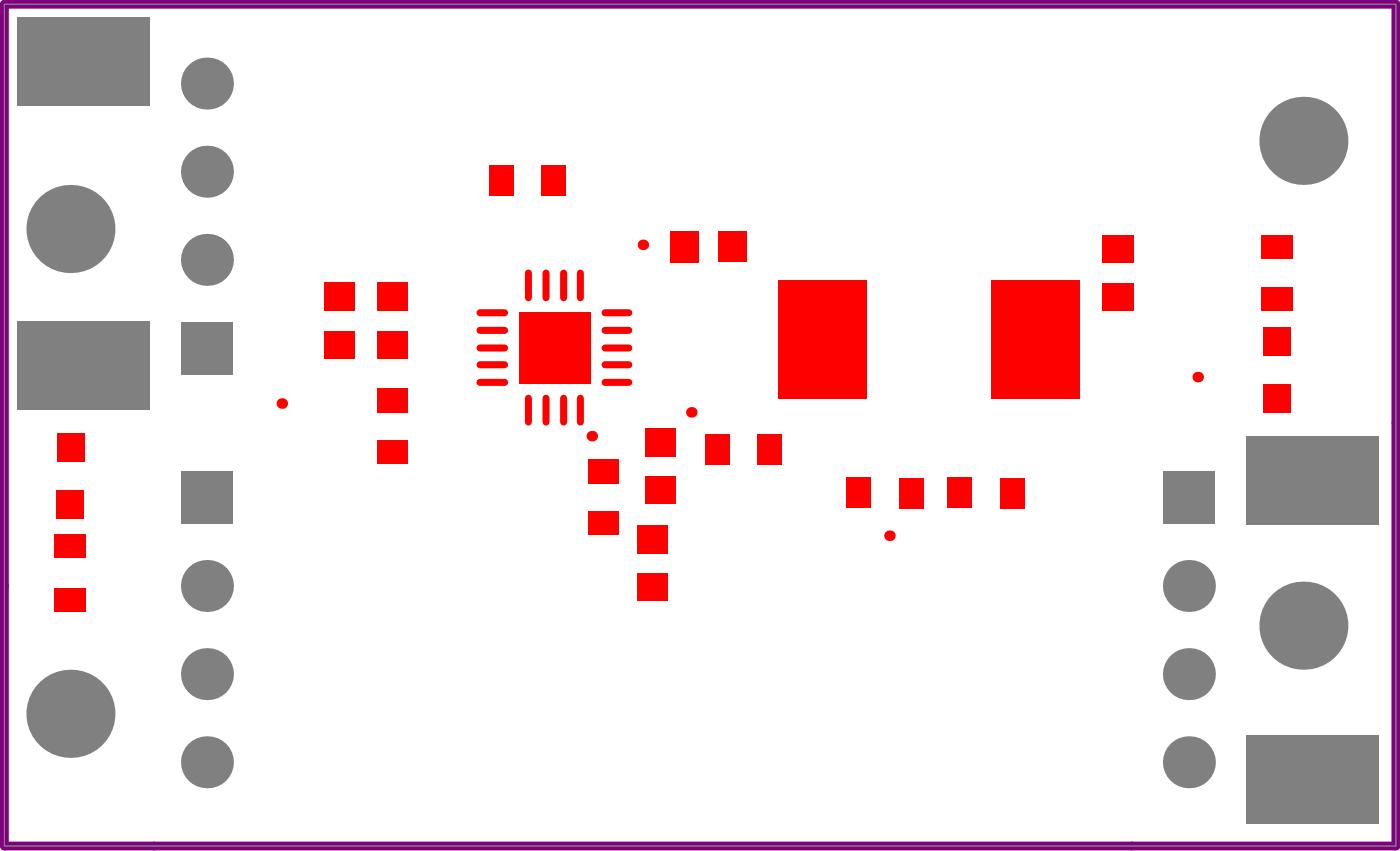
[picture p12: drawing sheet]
<svg xmlns="http://www.w3.org/2000/svg" width="67mm" height="41mm" viewBox="0 0 67 41" stroke-linecap="round" stroke-linejoin="round" font-family="sans-serif">
<path d="M.2 .2h67v40.5h-67z" fill="none" stroke="#808080" stroke-width=".05"/>
<path d="M.2 .2h67v40.5h-67z" fill="none" stroke="#800080" stroke-width=".42"/>
<g fill="#808080">
<path d="M8.7 22.7h2.5v2.5h-2.5z" fill-rule="evenodd"/>
<path d="M56 22.7h2.5v2.5h-2.5z" fill-rule="evenodd"/>
<path d="M8.7 15.5h2.5v2.5h-2.5z" fill-rule="evenodd"/>
<path d="M60 35.4h6.3v4.2h-6.3z" fill-rule="evenodd"/>
<path d="M60 21h6.3v4.2h-6.3z" fill-rule="evenodd"/>
<path d="M.8 15.5h6.4v4.2h-6.4z" fill-rule="evenodd"/>
<path d="M.8 .8h6.4v4.3h-6.4z" fill-rule="evenodd"/>
</g>
<g fill="#808080">
<circle cx="10" cy="4" r="1.25"/>
<circle cx="10" cy="32.4" r="1.25"/>
<circle cx="10" cy="28.2" r="1.25"/>
<circle cx="10" cy="12.5" r="1.25"/>
<circle cx="10" cy="8.3" r="1.25"/>
<circle cx="57.2" cy="28.2" r="1.25"/>
<circle cx="57.2" cy="32.4" r="1.25"/>
<circle cx="62.7" cy="30.1" r="2.12"/>
<circle cx="62.7" cy="6.8" r="2.12"/>
<circle cx="10" cy="36.7" r="1.25"/>
<circle cx="57.2" cy="36.7" r="1.25"/>
<circle cx="3.4" cy="34.3" r="2.12"/>
<circle cx="3.4" cy="11" r="2.12"/>
</g>
<g fill="#f00">
<path d="M18.1 15.9h1.5v1.3h-1.5z" fill-rule="evenodd"/>
<path d="M18.1 13.6h1.5v1.4h-1.5z" fill-rule="evenodd"/>
</g>
<path d="M25.4 13.1v1.2M26.3 13.1v1.2" fill="none" stroke="#f00" stroke-width=".34"/>
<circle cx="28.5" cy="21" r=".25" fill="#f00"/>
<path d="M27.1 13.1v1.2M27.9 13.1v1.2" fill="none" stroke="#f00" stroke-width=".34"/>
<g fill="#f00">
<path d="M30.6 27.6h1.5v1.3h-1.5z" fill-rule="evenodd"/>
<path d="M31.1 22.9h1.5v1.3h-1.5z" fill-rule="evenodd"/>
<path d="M31.1 20.6h1.5v1.3h-1.5z" fill-rule="evenodd"/>
<path d="M40.7 23h1.2v1.4h-1.2z" fill-rule="evenodd"/>
<path d="M45.6 23h1.2v1.4h-1.2z" fill-rule="evenodd"/>
<path d="M48.2 23h1.1v1.5h-1.1z" fill-rule="evenodd"/>
<path d="M18.1 21.2h1.5v1.1h-1.5z" fill-rule="evenodd"/>
<path d="M18.1 18.7h1.5v1.2h-1.5z" fill-rule="evenodd"/>
</g>
<g fill="#f00">
<circle cx="30.9" cy="11.8" r=".25"/>
<circle cx="57.6" cy="18.1" r=".25"/>
<circle cx="13.6" cy="19.4" r=".25"/>
</g>
<path d="M25.4 19.2v1.1M26.3 19.2v1.1" fill="none" stroke="#f00" stroke-width=".34"/>
<g fill="#f00">
<path d="M23.6 7.9h1.2v1.5h-1.2z" fill-rule="evenodd"/>
<path d="M28.3 24.6h1.5v1.1h-1.5z" fill-rule="evenodd"/>
<path d="M28.3 22.1h1.5v1.2h-1.5z" fill-rule="evenodd"/>
</g>
<path d="M27.1 19.2v1.1M27.9 19.2v1.1" fill="none" stroke="#f00" stroke-width=".34"/>
<g fill="#f00">
<path d="M30.6 25.3h1.5v1.3h-1.5z" fill-rule="evenodd"/>
<path d="M34 20.9h1.1v1.5h-1.1z" fill-rule="evenodd"/>
<path d="M34.6 11.1h1.3v1.5h-1.3z" fill-rule="evenodd"/>
<path d="M60.8 15.8h1.3v1.3h-1.3z" fill-rule="evenodd"/>
<path d="M60.8 18.5h1.3v1.3h-1.3z" fill-rule="evenodd"/>
<path d="M2.7 23.6h1.3v1.3h-1.3z" fill-rule="evenodd"/>
<path d="M2.8 20.8h1.3v1.4h-1.3z" fill-rule="evenodd"/>
<path d="M15.6 15.9h1.5v1.3h-1.5z" fill-rule="evenodd"/>
<path d="M15.6 13.6h1.5v1.4h-1.5z" fill-rule="evenodd"/>
</g>
<circle cx="42.8" cy="25.8" r=".25" fill="#f00"/>
<path d="M23.1 16.7h1.2M23.1 17.5h1.2M23.1 18.4h1.2M23.1 15h1.2M29.1 16.7h1.2M29.1 17.5h1.2M29.1 18.4h1.2M29.1 15h1.2" fill="none" stroke="#f00" stroke-width=".34"/>
<g fill="#f00">
<path d="M43.3 23h1.2v1.5h-1.2z" fill-rule="evenodd"/>
<path d="M53.1 13.6h1.5v1.4h-1.5z" fill-rule="evenodd"/>
<path d="M60.7 13.8h1.5v1.2h-1.5z" fill-rule="evenodd"/>
<path d="M2.6 28.3h1.6v1.1h-1.6z" fill-rule="evenodd"/>
<path d="M2.6 25.7h1.6v1.1h-1.6z" fill-rule="evenodd"/>
<path d="M25 15h3.4v3.4h-3.4z" fill-rule="evenodd"/>
</g>
<circle cx="33.3" cy="19.8" r=".25" fill="#f00"/>
<path d="M23.1 15.9h1.2M29.1 15.9h1.2" fill="none" stroke="#f00" stroke-width=".34"/>
<g fill="#f00">
<path d="M26.1 7.9h1.2v1.5h-1.2z" fill-rule="evenodd"/>
<path d="M37.5 13.5h4.2v5.7h-4.2z" fill-rule="evenodd"/>
<path d="M36.5 20.9h1.1v1.5h-1.1z" fill-rule="evenodd"/>
<path d="M32.3 11.1h1.3v1.5h-1.3z" fill-rule="evenodd"/>
<path d="M47.7 13.5h4.3v5.7h-4.3z" fill-rule="evenodd"/>
<path d="M53.1 11.3h1.5v1.3h-1.5z" fill-rule="evenodd"/>
<path d="M60.7 11.3h1.5v1.2h-1.5z" fill-rule="evenodd"/>
</g>
<path d="M.2 .2h67v40.5h-67z" fill="none" stroke="#808080" stroke-width=".05"/>
</svg>
